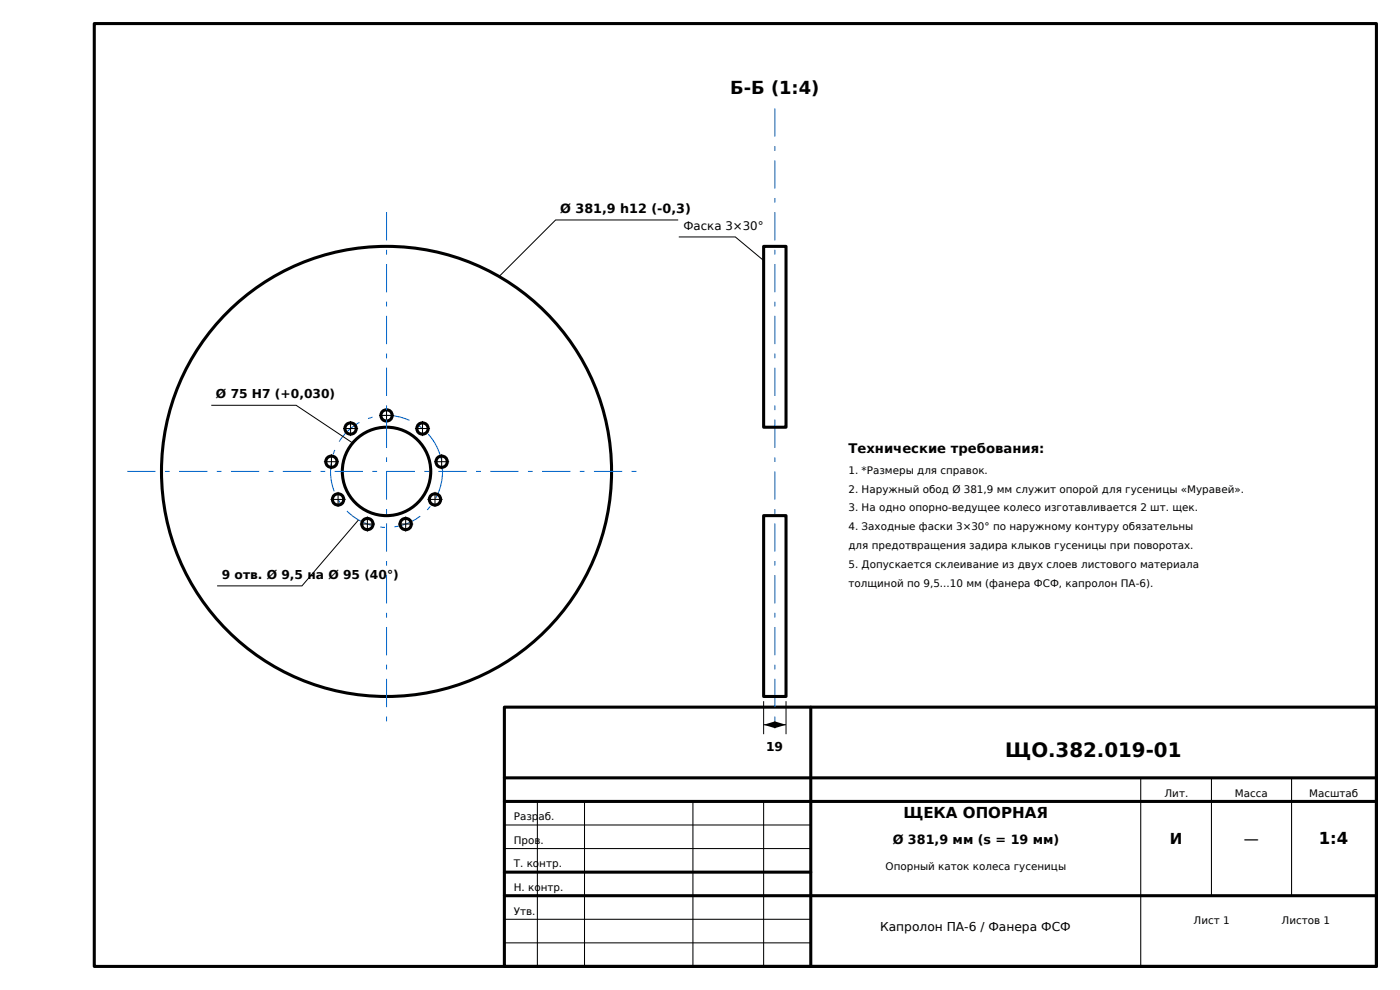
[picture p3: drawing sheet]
<svg xmlns="http://www.w3.org/2000/svg" width="297mm" height="210mm" viewBox="0 0 297 210" stroke-linecap="round" stroke-linejoin="round" font-family="sans-serif">
<defs><g id="words">
<text font-size="4.2" x="213.2" y="160.5">ЩО.382.019-01</text>
<text font-size="3.8" x="154.9" y="20">Б-Б (1:4)</text>
<text font-size="3.5" x="279.7" y="179">1:4</text>
<g font-size="3.2">
<text x="191.6" y="173.5">ЩЕКА ОПОРНАЯ</text>
<text x="248.2" y="179">И</text>
<text x="263.9" y="179">—</text>
</g>
<text font-size="2.8" x="180" y="96">Технические требования:</text>
<g font-size="2.7">
<text x="118.9" y="45.2">Ø 381,9 h12 (-0,3)</text>
<text x="189.4" y="179">Ø 381,9 мм (s = 19 мм)</text>
</g>
<g font-size="2.6">
<text x="45.8" y="84.5">Ø 75 H7 (+0,030)</text>
<text x="47.1" y="122.8">9 отв. Ø 9,5 на Ø 95 (40°)</text>
<text x="162.5" y="159.2">19</text>
<text x="186.7" y="197.5">Капролон ПА-6 / Фанера ФСФ</text>
</g>
<text font-size="2.5" x="145" y="48.8">Фаска 3×30°</text>
<g font-size="2.2">
<text x="180" y="100.5">1. *Размеры для справок.</text>
<text x="180" y="104.5">2. Наружный обод Ø 381,9 мм служит опорой для гусеницы «Муравей».</text>
<text x="180" y="108.5">3. На одно опорно-ведущее колесо изготавливается 2 шт. щек.</text>
<text x="180" y="112.5">4. Заходные фаски 3×30° по наружному контуру обязательны</text>
<text x="180" y="116.5">для предотвращения задира клыков гусеницы при поворотах.</text>
<text x="180" y="120.5">5. Допускается склеивание из двух слоев листового материала</text>
<text x="180" y="124.5">толщиной по 9,5...10 мм (фанера ФСФ, капролон ПА-6).</text>
<text x="109" y="174">Разраб.</text>
<text x="247" y="169">Лит.</text>
<text x="262" y="169">Масса</text>
<text x="277.7" y="169">Масштаб</text>
<text x="109" y="179">Пров.</text>
<text x="109" y="184">Т. контр.</text>
<text x="187.9" y="184.5">Опорный каток колеса гусеницы</text>
<text x="109" y="189">Н. контр.</text>
<text x="109" y="194">Утв.</text>
<text x="253.2" y="196">Лист 1</text>
<text x="271.9" y="196">Листов 1</text>
</g>
</g></defs>
<g fill="none" stroke="#000" stroke-width=".65">
<path d="M20 5h272v200h-272zM162 52.3h4.7v38.3h-4.7zM162 109.4h4.7v38.3h-4.7zM107 150h185v55h-185zM172 150v55M107 165h185M107 170h185M107 185h65M107 190h185"/>
<circle cx="70.3" cy="97.9" r="1.2"/>
<circle cx="74.4" cy="90.9" r="1.2"/>
<circle cx="82" cy="88.1" r="1.2"/>
<circle cx="82" cy="100" r="47.7"/>
<circle cx="89.6" cy="90.9" r="1.2"/>
<circle cx="93.7" cy="97.9" r="1.2"/>
<circle cx="71.7" cy="105.9" r="1.2"/>
<circle cx="77.9" cy="111.2" r="1.2"/>
<circle cx="82" cy="100" r="9.4"/>
<circle cx="86.1" cy="111.2" r="1.2"/>
<circle cx="92.3" cy="105.9" r="1.2"/>
</g>
<g fill="none" stroke="#000" stroke-width=".22">
<path d="M68.7 97.9h3.2M70.3 96.3v3.2M72.8 90.9h3.2M74.4 89.3v3.2M80.4 88.1h3.2M82 86.5v3.2M88 90.9h3.2M89.6 89.3v3.2M92.1 97.9h3.2M93.7 96.3v3.2M70.1 105.9h3.2M71.7 104.3v3.2"/>
<path d="M76.3 111.2h3.2M77.9 109.6v3.2M84.5 111.2h3.2M86.1 109.6v3.2M90.7 105.9h3.2M92.3 104.3v3.2M107 175h65M107 180h65M114 170v35M124 170v35M147 170v35M162 170v35"/>
<path d="M242 165v40M257 165v25M274 165v25M107 195h65M107 200h65"/>
</g>
<g fill="none" stroke="#06c" stroke-width=".22" stroke-dasharray="6 2 1 2" stroke-linecap="butt">
<path d="M164.4 23v132M82 45v110M27 100h110"/>
<circle cx="82" cy="100" r="11.9"/>
</g>
<path d="M143.9 46.7h-26l-12 12M144 50.3h12l6 5M44.8 86h18l12 8M76.1 110.3l-12 14h-18M162 153.7h4.7M162 148.7v7M166.7 148.7v7" fill="none" stroke="#000" stroke-width=".21"/>
<path d="M162 153.7l2.5-.7v1.5zM164.2 153l2.5 .7-2.5 .8z" fill="#000"/>
<use href="#words"/>
</svg>
